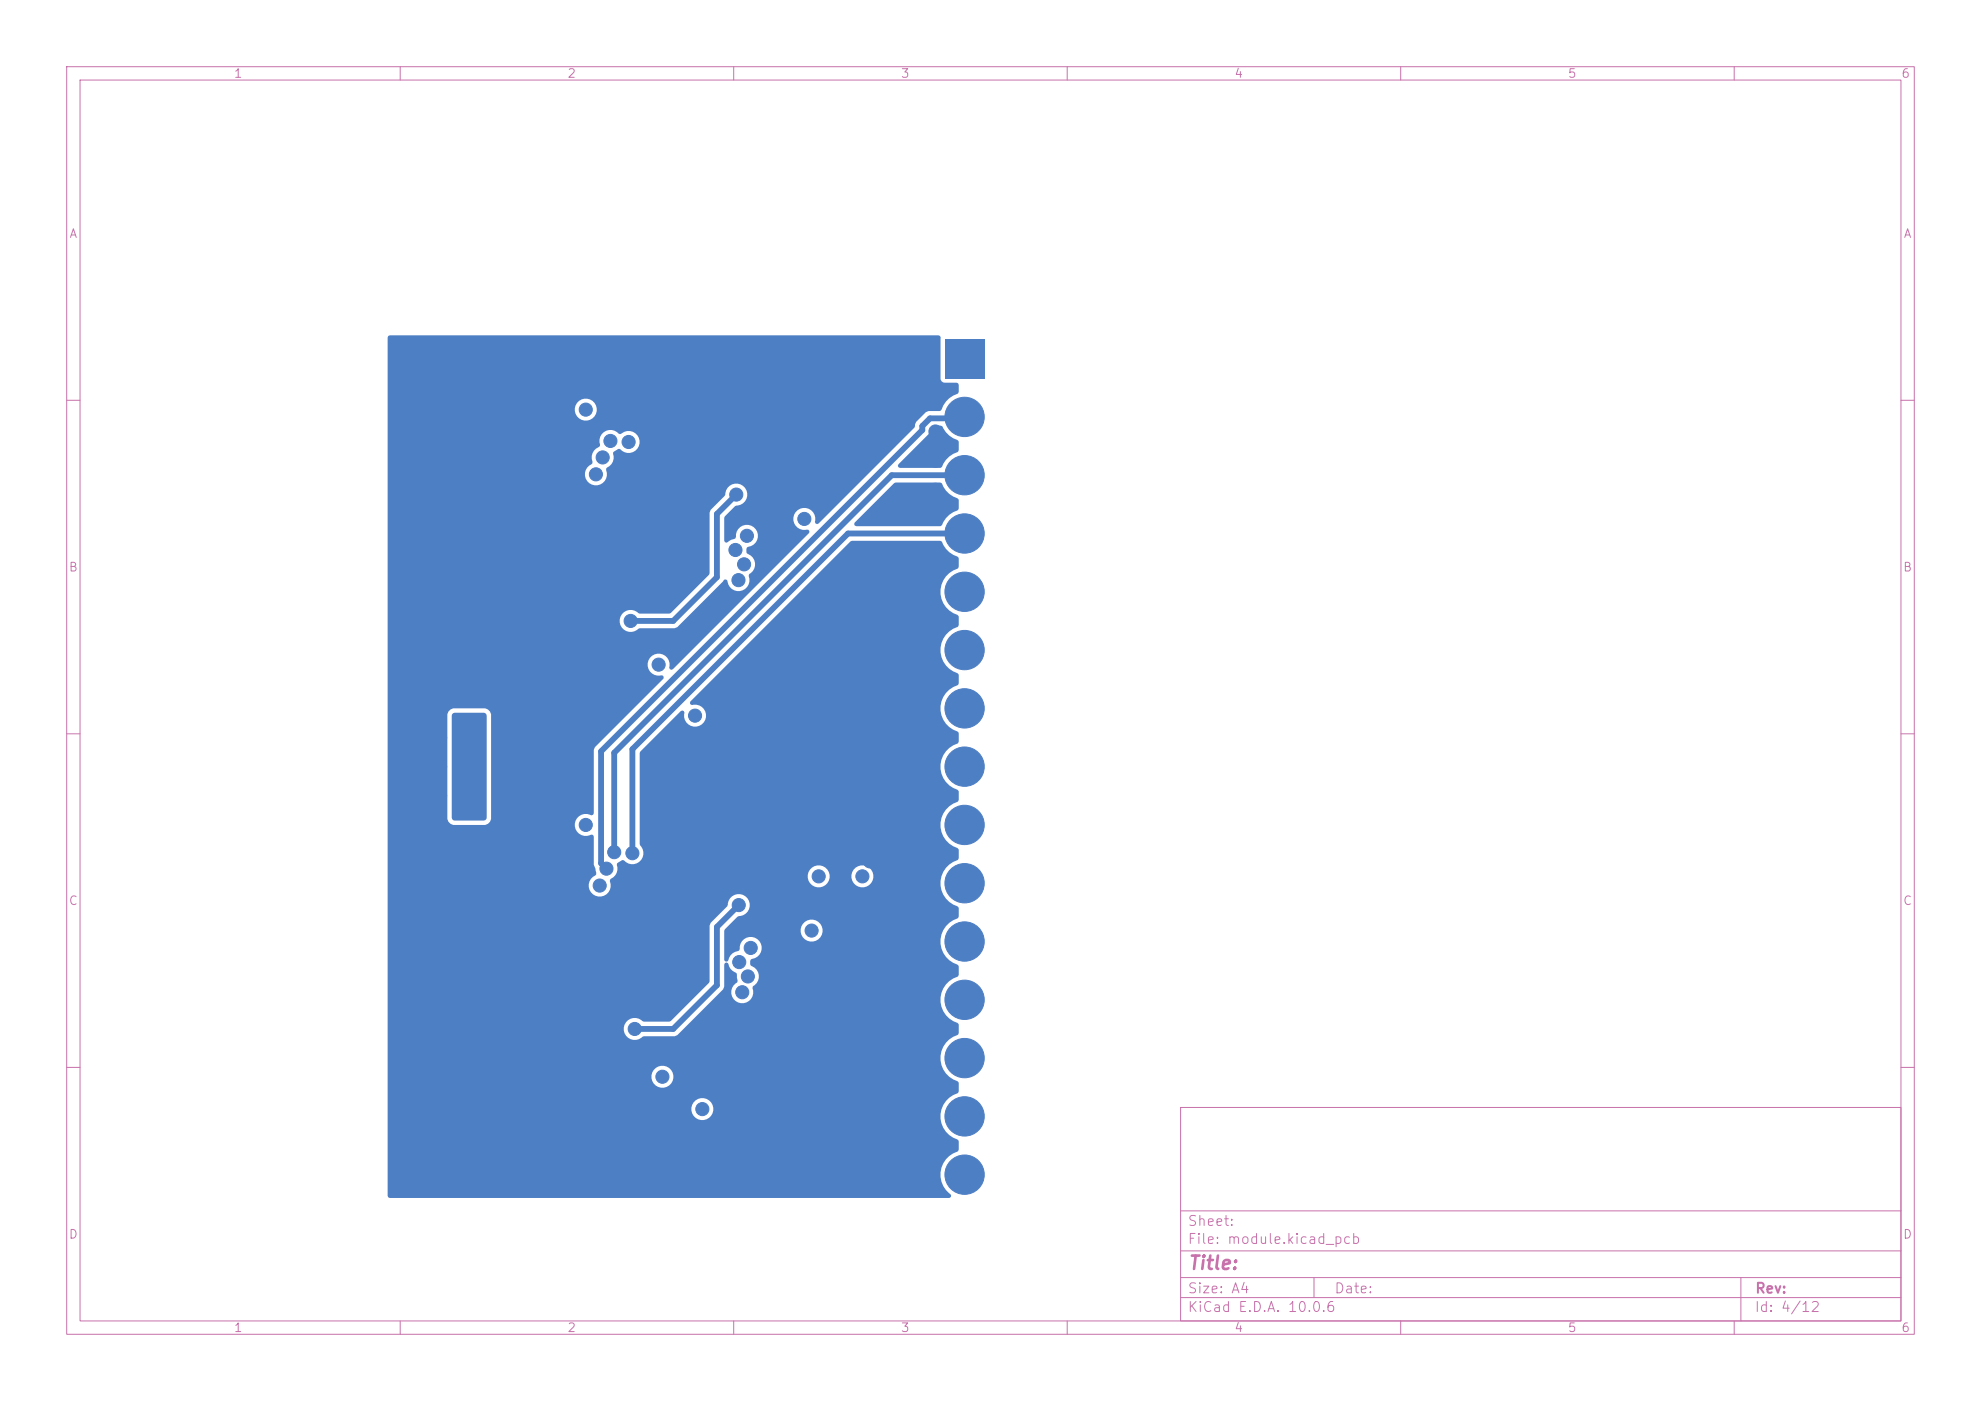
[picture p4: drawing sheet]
<svg xmlns="http://www.w3.org/2000/svg" width="297mm" height="210mm" viewBox="0 0 297 210" stroke-linecap="round" stroke-linejoin="round" font-family="sans-serif">
<defs><g id="words">
<text font-size="2" fill="#c872ab" x="178" y="190.8">Title:</text>
<g font-size="1.5" fill="#c872ab">
<text x="178" y="184.1">Sheet:</text>
<text x="178" y="186.8">File: module.kicad_pcb</text>
<text x="178" y="197">KiCad E.D.A. 10.0.6</text>
<text x="178" y="194.2">Size: A4</text>
<text x="200" y="194.2">Date:</text>
<text x="263" y="197">Id: 4/12</text>
<text x="263" y="194.2">Rev:</text>
</g>
<g font-size="1.3" fill="#c872ab">
<text x="35" y="12">1</text>
<text x="85" y="12">2</text>
<text x="135" y="12">3</text>
<text x="185" y="12">4</text>
<text x="235" y="12">5</text>
<text x="285" y="12">6</text>
<text x="10.3" y="36">A</text>
<text x="285.3" y="36">A</text>
<text x="10.2" y="86">B</text>
<text x="285.2" y="86">B</text>
<text x="10.2" y="136">C</text>
<text x="285.2" y="136">C</text>
<text x="10.2" y="186">D</text>
<text x="285.2" y="186">D</text>
<text x="35" y="200">1</text>
<text x="85" y="200">2</text>
<text x="135" y="200">3</text>
<text x="185" y="200">4</text>
<text x="235" y="200">5</text>
<text x="285" y="200">6</text>
</g>
</g></defs>
<g fill="none" stroke="#c872ab" stroke-width=".15">
<path d="M10 10h277v190h-277zM12 12h273v186h-273zM60 10v2M110 10v2M160 10v2M210 10v2M260 10v2M10 60h2M285 60h2M10 110h2M285 110h2M10 160h2"/>
<path d="M177 166h108v32h-108zM285 160h2M60 198v2M110 198v2M160 198v2M177 194.5h108M177 191.5h108M177 187.5h108M177 181.5h108M197 191.5v3M210 198v2M260 198v2"/>
<path d="M261 191.5v6.5"/>
</g>
<g fill="#4d7fc4" stroke="#4d7fc4" stroke-width=".87">
<path d="M61.6 53.8h10.9v7.6h-10.9z"/>
<path d="M68.2 107.3h4.3v15.3h-4.3z"/>
<path d="M68.2 161.9h4.3v15.3h-4.3z"/>
</g>
<path d="M141.7 50.8h5.9v5.9h-5.9z" fill="#4d7fc4"/>
<g fill="#4d7fc4" stroke="#4d7fc4" stroke-width=".15">
<circle cx="144.6" cy="62.5" r="2.95"/>
<circle cx="144.6" cy="71.2" r="2.95"/>
<circle cx="144.6" cy="80" r="2.95"/>
<circle cx="144.6" cy="88.7" r="2.95"/>
<circle cx="144.6" cy="97.4" r="2.95"/>
<circle cx="144.6" cy="106.2" r="2.95"/>
<circle cx="144.6" cy="114.9" r="2.95"/>
<circle cx="144.6" cy="123.7" r="2.95"/>
<circle cx="144.6" cy="132.4" r="2.95"/>
<circle cx="144.6" cy="141.1" r="2.95"/>
<circle cx="144.6" cy="149.9" r="2.95"/>
<circle cx="144.6" cy="158.6" r="2.95"/>
<circle cx="144.6" cy="167.3" r="2.95"/>
<circle cx="144.6" cy="176.1" r="2.95"/>
<circle cx="94.6" cy="93.1" r=".98"/>
<circle cx="110.4" cy="74.1" r=".98"/>
<circle cx="85.6" cy="138.9" r=".98"/>
<circle cx="61.6" cy="132.4" r=".98"/>
<circle cx="76.9" cy="86.5" r=".98"/>
<circle cx="70.3" cy="178.3" r=".98"/>
<circle cx="134.8" cy="160.8" r=".98"/>
<circle cx="66" cy="119.3" r=".98"/>
<circle cx="74.7" cy="97.4" r=".98"/>
<circle cx="96.6" cy="167.3" r=".98"/>
<circle cx="91.1" cy="58.1" r=".98"/>
<circle cx="129.3" cy="145.5" r=".98"/>
<circle cx="120.6" cy="71.2" r=".98"/>
<circle cx="66" cy="97.4" r=".98"/>
<circle cx="105.3" cy="116" r=".98"/>
<circle cx="80.2" cy="126.9" r=".98"/>
<circle cx="140.2" cy="90.9" r=".98"/>
<circle cx="129.3" cy="138.9" r=".98"/>
<circle cx="82.4" cy="61.4" r=".98"/>
<circle cx="73.8" cy="86.5" r=".98"/>
<circle cx="140.2" cy="82.2" r=".98"/>
<circle cx="66" cy="132.4" r=".98"/>
<circle cx="140.2" cy="147.7" r=".98"/>
<circle cx="83" cy="86.5" r=".98"/>
<circle cx="127.1" cy="53.8" r=".98"/>
<circle cx="76.9" cy="148.8" r=".98"/>
<circle cx="83.5" cy="154.2" r=".98"/>
<circle cx="61.6" cy="178.3" r=".98"/>
<circle cx="135.9" cy="178.3" r=".98"/>
<circle cx="140.2" cy="134.6" r=".98"/>
<circle cx="70.3" cy="158.6" r=".98"/>
<circle cx="66" cy="178.3" r=".98"/>
<circle cx="84.5" cy="152.1" r=".98"/>
<circle cx="72.5" cy="134.6" r=".98"/>
<circle cx="87.8" cy="53.8" r=".98"/>
<circle cx="117.3" cy="116" r=".98"/>
<circle cx="100.9" cy="53.8" r=".98"/>
<circle cx="70.3" cy="169.5" r=".98"/>
<circle cx="119.5" cy="58.1" r=".98"/>
<circle cx="78" cy="155.3" r=".98"/>
<circle cx="127.1" cy="160.8" r=".98"/>
<circle cx="83.5" cy="106.2" r=".98"/>
<circle cx="140.2" cy="178.3" r=".98"/>
<circle cx="74.7" cy="158.6" r=".98"/>
<circle cx="83.5" cy="53.8" r=".98"/>
<circle cx="66" cy="128" r=".98"/>
<circle cx="94.4" cy="164.1" r=".98"/>
<circle cx="119.7" cy="92.2" r=".98"/>
<circle cx="70.3" cy="138.9" r=".98"/>
<circle cx="118.4" cy="160.8" r=".98"/>
<circle cx="85.6" cy="77.8" r=".98"/>
<circle cx="114" cy="160.8" r=".98"/>
<circle cx="125" cy="145.5" r=".98"/>
<circle cx="61.6" cy="71.2" r=".98"/>
<circle cx="83.5" cy="73.4" r=".98"/>
<circle cx="81.3" cy="69" r=".98"/>
<circle cx="82.6" cy="138.9" r=".98"/>
<circle cx="95.5" cy="58.1" r=".98"/>
<circle cx="83.5" cy="178.3" r=".98"/>
<circle cx="83.5" cy="163" r=".98"/>
<circle cx="61.6" cy="175" r=".98"/>
<circle cx="66" cy="114.9" r=".98"/>
<circle cx="118.4" cy="123.7" r=".98"/>
<circle cx="129.3" cy="64.7" r=".98"/>
<circle cx="79.5" cy="138.9" r=".98"/>
<circle cx="92.2" cy="106.2" r=".98"/>
<circle cx="86.1" cy="86.5" r=".98"/>
<circle cx="66" cy="53.8" r=".98"/>
<circle cx="79.1" cy="97.4" r=".98"/>
<circle cx="82.6" cy="77.8" r=".98"/>
<circle cx="74.7" cy="93.1" r=".98"/>
<circle cx="105.3" cy="169.5" r=".98"/>
<circle cx="71.4" cy="152.1" r=".98"/>
<circle cx="131.5" cy="53.8" r=".98"/>
<circle cx="118.4" cy="53.8" r=".98"/>
<circle cx="123.9" cy="124.8" r=".98"/>
<circle cx="94.4" cy="170.6" r=".98"/>
<circle cx="80.2" cy="152.1" r=".98"/>
<circle cx="118.4" cy="178.3" r=".98"/>
<circle cx="140.2" cy="77.8" r=".98"/>
<circle cx="88.9" cy="152.1" r=".98"/>
<circle cx="93.3" cy="173.9" r=".98"/>
<circle cx="140.2" cy="69" r=".98"/>
<circle cx="66" cy="175" r=".98"/>
<circle cx="140.2" cy="121.5" r=".98"/>
<circle cx="76.5" cy="77.8" r=".98"/>
<circle cx="140.2" cy="152.1" r=".98"/>
<circle cx="70.8" cy="86.5" r=".98"/>
<circle cx="140.2" cy="138.9" r=".98"/>
<circle cx="106.4" cy="93.1" r=".98"/>
<circle cx="127.1" cy="84.3" r=".98"/>
<circle cx="70.3" cy="132.4" r=".98"/>
<circle cx="133.7" cy="134.6" r=".98"/>
<circle cx="128.2" cy="116" r=".98"/>
<circle cx="140.2" cy="165.2" r=".98"/>
<circle cx="68.2" cy="155.3" r=".98"/>
<circle cx="140.2" cy="95.3" r=".98"/>
<circle cx="130.4" cy="129.1" r=".98"/>
<circle cx="92.2" cy="178.3" r=".98"/>
<circle cx="127.1" cy="99.6" r=".98"/>
<circle cx="140.2" cy="169.5" r=".98"/>
<circle cx="80.2" cy="170.6" r=".98"/>
<circle cx="66" cy="123.7" r=".98"/>
<circle cx="114" cy="53.8" r=".98"/>
<circle cx="86.7" cy="160.8" r=".98"/>
<circle cx="114" cy="116" r=".98"/>
<circle cx="108.6" cy="89.8" r=".98"/>
<circle cx="111.9" cy="152.1" r=".98"/>
<circle cx="100.9" cy="167.3" r=".98"/>
<circle cx="79.1" cy="93.1" r=".98"/>
<circle cx="76.9" cy="134.6" r=".98"/>
<circle cx="61.6" cy="119.3" r=".98"/>
<circle cx="83.5" cy="101.8" r=".98"/>
<circle cx="140.2" cy="130.2" r=".98"/>
<circle cx="61.6" cy="110.6" r=".98"/>
<circle cx="66" cy="163" r=".98"/>
<circle cx="140.2" cy="173.9" r=".98"/>
<circle cx="70.3" cy="53.8" r=".98"/>
<circle cx="87.8" cy="116" r=".98"/>
<circle cx="83.5" cy="97.4" r=".98"/>
<circle cx="61.6" cy="128" r=".98"/>
<circle cx="87.8" cy="167.3" r=".98"/>
<circle cx="109.7" cy="178.3" r=".98"/>
<circle cx="122.8" cy="53.8" r=".98"/>
<circle cx="83.5" cy="158.6" r=".98"/>
<circle cx="122.8" cy="178.3" r=".98"/>
<circle cx="66" cy="71.2" r=".98"/>
<circle cx="92.2" cy="53.8" r=".98"/>
<circle cx="122.8" cy="74.5" r=".98"/>
<circle cx="79.5" cy="77.8" r=".98"/>
<circle cx="135.9" cy="53.8" r=".98"/>
<circle cx="66" cy="158.6" r=".98"/>
<circle cx="125" cy="71.2" r=".98"/>
<circle cx="107.5" cy="160.8" r=".98"/>
<circle cx="118.4" cy="99.6" r=".98"/>
<circle cx="140.2" cy="104" r=".98"/>
<circle cx="79.1" cy="53.8" r=".98"/>
<circle cx="129.3" cy="90.9" r=".98"/>
<circle cx="66" cy="171.7" r=".98"/>
<circle cx="140.2" cy="143.3" r=".98"/>
<circle cx="73.4" cy="77.8" r=".98"/>
<circle cx="61.6" cy="101.8" r=".98"/>
<circle cx="119.9" cy="154.1" r=".98"/>
<circle cx="61.6" cy="66.9" r=".98"/>
<circle cx="79.1" cy="178.3" r=".98"/>
<circle cx="129.3" cy="101.8" r=".98"/>
<circle cx="66" cy="62.5" r=".98"/>
<circle cx="140.2" cy="156.4" r=".98"/>
<circle cx="90" cy="170.6" r=".98"/>
<circle cx="70.3" cy="93.1" r=".98"/>
<circle cx="87.8" cy="178.3" r=".98"/>
<circle cx="70.3" cy="73.4" r=".98"/>
<circle cx="83" cy="148.8" r=".98"/>
<circle cx="61.6" cy="106.2" r=".98"/>
<circle cx="73.6" cy="155.3" r=".98"/>
<circle cx="61.6" cy="62.5" r=".98"/>
<circle cx="79.1" cy="158.6" r=".98"/>
<circle cx="73.8" cy="148.8" r=".98"/>
<circle cx="70.3" cy="97.4" r=".98"/>
<circle cx="140.2" cy="160.8" r=".98"/>
<circle cx="86.1" cy="148.8" r=".98"/>
<circle cx="127.1" cy="126.9" r=".98"/>
<circle cx="106.4" cy="72.3" r=".98"/>
<circle cx="140.2" cy="112.7" r=".98"/>
<circle cx="70.3" cy="77.8" r=".98"/>
<circle cx="140.2" cy="73.4" r=".98"/>
<circle cx="130.4" cy="124.8" r=".98"/>
<circle cx="140.2" cy="99.6" r=".98"/>
<circle cx="61.6" cy="114.9" r=".98"/>
<circle cx="66" cy="106.2" r=".98"/>
<circle cx="70.8" cy="148.8" r=".98"/>
<circle cx="70.3" cy="124.8" r=".98"/>
<circle cx="61.6" cy="123.7" r=".98"/>
<circle cx="140.2" cy="125.8" r=".98"/>
<circle cx="125" cy="134.6" r=".98"/>
<circle cx="129.3" cy="165.2" r=".98"/>
<circle cx="100.9" cy="178.3" r=".98"/>
<circle cx="71.4" cy="60.3" r=".98"/>
<circle cx="61.6" cy="93.1" r=".98"/>
<circle cx="83.5" cy="131.3" r=".98"/>
<circle cx="114" cy="178.3" r=".98"/>
<circle cx="66" cy="167.3" r=".98"/>
<circle cx="61.6" cy="171.7" r=".98"/>
<circle cx="74.7" cy="73.4" r=".98"/>
<circle cx="81.3" cy="134.6" r=".98"/>
<circle cx="66" cy="93.1" r=".98"/>
<circle cx="61.6" cy="97.4" r=".98"/>
<circle cx="129.3" cy="169.5" r=".98"/>
<circle cx="61.6" cy="53.8" r=".98"/>
<circle cx="127.1" cy="178.3" r=".98"/>
<circle cx="73.4" cy="138.9" r=".98"/>
<circle cx="70.3" cy="163" r=".98"/>
<circle cx="120.6" cy="116" r=".98"/>
<circle cx="79.1" cy="65.8" r=".98"/>
<circle cx="80.2" cy="164.1" r=".98"/>
<circle cx="107.5" cy="152.1" r=".98"/>
<circle cx="140.2" cy="108.4" r=".98"/>
<circle cx="74.7" cy="53.8" r=".98"/>
<circle cx="106.4" cy="130.2" r=".98"/>
<circle cx="61.6" cy="158.6" r=".98"/>
<circle cx="120.6" cy="134.6" r=".98"/>
<circle cx="105.3" cy="53.8" r=".98"/>
<circle cx="109.7" cy="154.2" r=".98"/>
<circle cx="79.1" cy="73.4" r=".98"/>
<circle cx="106.4" cy="69" r=".98"/>
<circle cx="66" cy="66.9" r=".98"/>
<circle cx="129.3" cy="153.1" r=".98"/>
<circle cx="80" cy="86.5" r=".98"/>
<circle cx="97.7" cy="116" r=".98"/>
<circle cx="83.5" cy="167.3" r=".98"/>
<circle cx="83.5" cy="93.1" r=".98"/>
<circle cx="86.7" cy="89.8" r=".98"/>
<circle cx="131.5" cy="178.3" r=".98"/>
<circle cx="70.3" cy="69" r=".98"/>
<circle cx="70.3" cy="128" r=".98"/>
<circle cx="140.2" cy="117.1" r=".98"/>
<circle cx="80" cy="148.8" r=".98"/>
<circle cx="140.2" cy="64.7" r=".98"/>
<circle cx="109.7" cy="53.8" r=".98"/>
<circle cx="70.3" cy="101.8" r=".98"/>
<circle cx="74.7" cy="178.3" r=".98"/>
<circle cx="96.6" cy="53.8" r=".98"/>
<circle cx="115.1" cy="58.1" r=".98"/>
<circle cx="75.8" cy="152.1" r=".98"/>
<circle cx="87.8" cy="106.2" r=".98"/>
<circle cx="140.2" cy="86.5" r=".98"/>
<circle cx="61.6" cy="167.3" r=".98"/>
<circle cx="76.5" cy="138.9" r=".98"/>
<circle cx="61.6" cy="163" r=".98"/>
<circle cx="140.2" cy="60.3" r=".98"/>
<circle cx="130.4" cy="77.8" r=".98"/>
<circle cx="137" cy="156.4" r=".98"/>
<circle cx="96.6" cy="178.3" r=".98"/>
<circle cx="92.2" cy="167.3" r=".98"/>
<circle cx="61.6" cy="58.1" r=".98"/>
<circle cx="107.5" cy="134.6" r=".98"/>
<circle cx="105.3" cy="178.3" r=".98"/>
<circle cx="61.6" cy="154.2" r=".98"/>
<circle cx="66" cy="110.6" r=".98"/>
<circle cx="70.3" cy="64.7" r=".98"/>
<circle cx="66" cy="101.8" r=".98"/>
<circle cx="110.8" cy="135.7" r=".98"/>
<circle cx="95.2" cy="154.2" r=".98"/>
<circle cx="105.3" cy="166.3" r=".98"/>
<circle cx="70.3" cy="108.4" r=".98"/>
<circle cx="87.8" cy="123.7" r=".98"/>
<circle cx="70.3" cy="114.9" r=".98"/>
<circle cx="87.8" cy="61.4" r=".98"/>
<circle cx="120.6" cy="77.8" r=".98"/>
<circle cx="70.3" cy="121.5" r=".98"/>
<circle cx="104.2" cy="107.3" r=".98"/>
<circle cx="121.7" cy="139.5" r=".98"/>
<circle cx="98.7" cy="99.6" r=".98"/>
<circle cx="110.7" cy="87" r=".98"/>
<circle cx="111.6" cy="84.6" r=".98"/>
<circle cx="110.3" cy="82.4" r=".98"/>
<circle cx="112" cy="80.3" r=".98"/>
<circle cx="94.8" cy="127.9" r=".98"/>
<circle cx="94.2" cy="66.3" r=".98"/>
<circle cx="92.1" cy="127.7" r=".98"/>
<circle cx="91.5" cy="66.1" r=".98"/>
<circle cx="90.9" cy="130.2" r=".98"/>
<circle cx="90.4" cy="68.6" r=".98"/>
<circle cx="89.3" cy="71.1" r=".98"/>
<circle cx="129.3" cy="131.4" r=".98"/>
<circle cx="89.9" cy="132.7" r=".98"/>
<circle cx="122.7" cy="131.4" r=".98"/>
<circle cx="112.5" cy="142.1" r=".98"/>
<circle cx="110.8" cy="144.2" r=".98"/>
<circle cx="112.1" cy="146.4" r=".98"/>
<circle cx="111.3" cy="148.7" r=".98"/>
<circle cx="99.3" cy="161.4" r=".98"/>
</g>
<path d="M110.4 74.1l-2.9 2.9v9.5l-6.6 6.6h-6.3M143.3 80h-16.2l-32.3 32.3v15.6M143.3 71.2h-9.6l-41.6 41.6v14.9M143.3 62.7h-3.9l-1.1 1.2v.6l-48.2 48.1v16.8l.8 .8M110.8 135.7l-3.3 3.2v8.8l-6.6 6.5h-5.7" fill="none" stroke="#4d7fc4" stroke-width=".87"/>
<g fill="#4d7fc4">
<path d="M58.2 50.4l.2-.1h82.3l.2 .1 .1 .2v6.4l.2 .2 .4 .2h1.8l.2 .1 .1 .2v1l-.1 .3a3.8 3.8 0 0 0-2.4 2.4l-.3 .2h-1.3a1.23 1.23 0 0 0-1.1 .5l-1.2 1.1-.2 .9-14.4 14.4-.2 .1-.2-.1-.1-.3a1.65 1.65 0 0 0-1.5-2.1 1.65 1.65 0 0 0-1.8 1.8 1.65 1.65 0 0 0 2.1 1.5h.2l.2 .2-.1 .3-20.4 20.4-.2 .1-.3-.1-.1-.2a1.65 1.65 0 0 0-1.4-2.1 1.65 1.65 0 0 0-1.8 1.7 1.65 1.65 0 0 0 2 1.5l.3 .1 .1 .2-.1 .3-10.2 10.2-.2 .4v9.5l-.1 .2-.2 .1a1.66 1.66 0 0 0-2.5 1.3 1.66 1.66 0 0 0 2.3 1.6h.3l.2 .3v4.2l.4 1.3v.2l-.5 .3a1.65 1.65 0 0 0-.4 2.2 1.65 1.65 0 0 0 2.2 .6 1.65 1.65 0 0 0 .7-2.1l.2-.4 .7-.6h28.8v.5a1.65 1.65 0 0 0 1.9 1.4 1.65 1.65 0 0 0 1.4-1.9h3.3v.5a1.65 1.65 0 0 0 2.5 1.2 1.65 1.65 0 0 0 0-2.8 1.65 1.65 0 0 0-2.5 1.1h-3.3a1.65 1.65 0 0 0-1.7-1.4 1.65 1.65 0 0 0-1.6 1.4h-28.8l.3-.7-.1-1 .2-.1a.87 .87 0 0 1 .9-.3 1.64 1.64 0 0 0 2.3 .1 1.64 1.64 0 0 0 .1-2.3l-.1-.3v-13.6l.1-.2 6.1-6.1 .2-.1 .2 .1 .1 .2a1.65 1.65 0 0 0 1.4 2.1 1.65 1.65 0 0 0 1.8-1.7 1.65 1.65 0 0 0-2-1.5l-.2-.1-.2-.2 .1-.3 24-23.9 .2-.1h13.2l.3 .1a3.7 3.7 0 0 0 2.3 2.2l.2 .3v1.3l-.1 .2a3.7 3.7 0 0 0-2.6 3.4 3.7 3.7 0 0 0 2.5 3.6l.2 .3v1.2l-.1 .2a3.6 3.6 0 0 0-2.6 3.5 3.6 3.6 0 0 0 2.5 3.5l.2 .3v1.2l-.1 .3a3.6 3.6 0 0 0-2.6 3.4 3.6 3.6 0 0 0 2.5 3.5l.2 .3v1.3l-.1 .2a3.6 3.6 0 0 0-2.6 3.4 3.6 3.6 0 0 0 2.5 3.6l.2 .3v1.2l-.1 .2a3.6 3.6 0 0 0-2.6 3.5 3.6 3.6 0 0 0 2.5 3.5l.2 .3v1.2l-.1 .3a3.6 3.6 0 0 0-2.6 3.4 3.6 3.6 0 0 0 2.5 3.6l.2 .3v1.2l-.1 .2a3.6 3.6 0 0 0-2.6 3.5 3.6 3.6 0 0 0 2.5 3.5l.2 .3v1.2l-.1 .2a3.6 3.6 0 0 0-2.6 3.5 3.6 3.6 0 0 0 2.5 3.5l.2 .3v1.3l-.1 .2a3.6 3.6 0 0 0-2.6 3.4 3.6 3.6 0 0 0 2.5 3.6l.2 .3v1.2l-.1 .2a3.6 3.6 0 0 0-2.6 3.5 3.6 3.6 0 0 0 2.5 3.5l.2 .3v1.2l-.1 .3a3.6 3.6 0 0 0-2.5 2.8 3.6 3.6 0 0 0 1.4 3.6l.1 .2v.2l-.3 .2h-83.9l-.2-.1-.1-.2v-13.3h45.6v.5a1.65 1.65 0 0 0 2.5 1.1 1.65 1.65 0 0 0 0-2.7 1.65 1.65 0 0 0-2.5 1.1h-45.6v-4.8h39.6v.4a1.65 1.65 0 0 0 2.5 1.2 1.65 1.65 0 0 0 0-2.8 1.65 1.65 0 0 0-2.5 1.2h-39.6v-7.2h35.4v.5a1.64 1.64 0 0 0 1.1 1.3 1.64 1.64 0 0 0 1.7-.4l.2-.1h4.6l.4-.1 6.9-6.9 .2-.4v-3.3l.1-.2 .2-.1 .2 .1a2.18 2.18 0 0 0 1.4 1.5l.1 1.3a1.66 1.66 0 0 0-.9 2.2 1.66 1.66 0 0 0 2.2 .9 1.66 1.66 0 0 0 .9-2.2 1.08 1.08 0 0 1 .6-.7 1.65 1.65 0 0 0-.7-2.6 .68 .68 0 0 1 .1-1.1 1.65 1.65 0 0 0 1.4-1.8 1.65 1.65 0 0 0-1.8-1.4 1.65 1.65 0 0 0-1.5 1.8 .75 .75 0 0 1-.7 .4 2.58 2.58 0 0 0-1.1 1.4h-.3l-.2-.3v-4.3l.1-.2h11.3v.4a1.65 1.65 0 0 0 2.6 1.2 1.65 1.65 0 0 0 0-2.8 1.65 1.65 0 0 0-2.6 1.2h-11.3l1.9-1.9 .4-.1a1.65 1.65 0 0 0 1.4-1.7 1.65 1.65 0 0 0-1.7-1.6 1.65 1.65 0 0 0-1.6 1.6l-.1 .3-2.4 2.4-.2 .4v8.4l-.1 .2-5.7 5.7-.3 .1h-3.8l-.3-.2a1.65 1.65 0 0 0-2.7 1.1h-35.4v-46.9h9v15.7l.1 .4 .3 .3 .4 .2h4.8l.5-.2 .3-.3 .1-.4v-15.7l-.1-.4-.3-.4-.5-.1h-4.3a1.12 1.12 0 0 0-1.3 .9h-9v-14.2h34.8v.4a1.64 1.64 0 0 0 1.1 1.3 1.64 1.64 0 0 0 1.7-.3l.2-.1h5.2l.4-.2 7.1-7.1h.3l.1 .1a1.66 1.66 0 0 0 2 1.6 1.66 1.66 0 0 0 1.3-2.2 1.08 1.08 0 0 1 .6-.8 1.78 1.78 0 0 0-1-2.7v-.6a.75 .75 0 0 1 .7-.5 1.65 1.65 0 0 0 1-2 1.65 1.65 0 0 0-1.9-1.1 1.65 1.65 0 0 0-1.4 1.8 .75 .75 0 0 1-.7 .4l-.7 .4h-.2l-.1-.3v-3.4l.1-.2 1.5-1.5 .4-.1a1.65 1.65 0 0 0 1.4-1.8 1.65 1.65 0 0 0-1.6-1.5 1.65 1.65 0 0 0-1.7 1.6v.2l-2.1 2.1-.2 .4v9.1l-.1 .3-5.7 5.7-.3 .1h-4.4l-.3-.2a1.65 1.65 0 0 0-2.7 1.1h-34.8v-22h29.6v.4a1.66 1.66 0 0 0 2.1 1.4 1.66 1.66 0 0 0 1.1-2.3v-.2l.5-.3a1.63 1.63 0 0 0 .5-1.9v-.2l.3-.2a.87 .87 0 0 1 .8-.2 1.65 1.65 0 0 0 2.3 .1 1.65 1.65 0 0 0 .2-2.3 1.65 1.65 0 0 0-2.3-.2l-.2 .1-.3-.1a1.64 1.64 0 0 0-2-.3 1.64 1.64 0 0 0-.7 1.9l-.1 .3-.2 .1a1.66 1.66 0 0 0-.9 2.2l-.1 .4-.7 .5-.3 .8h-29.6v-9.7h28.1a1.65 1.65 0 0 0 2.1 1.8 1.65 1.65 0 0 0 .7-2.7 1.65 1.65 0 0 0-2.7 .5l-.1 .4h-28.1v-10.6z"/>
<path d="M128.2 78.3l5.9-5.9 .2-.1h6.6a.7 .7 0 0 1 .5 .6 3.6 3.6 0 0 0 2.1 1.8l.2 .3v1.2l-.1 .2a3.7 3.7 0 0 0-2.4 2.3l-.3 .2h-12.5l-.2-.1-.1-.2z"/>
<path d="M139.5 64.2l.5-.4h1l.3 .2a3.5 3.5 0 0 0 2.2 2l.2 .3v1.2l-.1 .2a3.6 3.6 0 0 0-2.4 2.2l-.3 .2h-6l-.2-.1-.1-.2 .1-.2 4.5-4.5z"/>
</g>
<use href="#words"/>
</svg>
